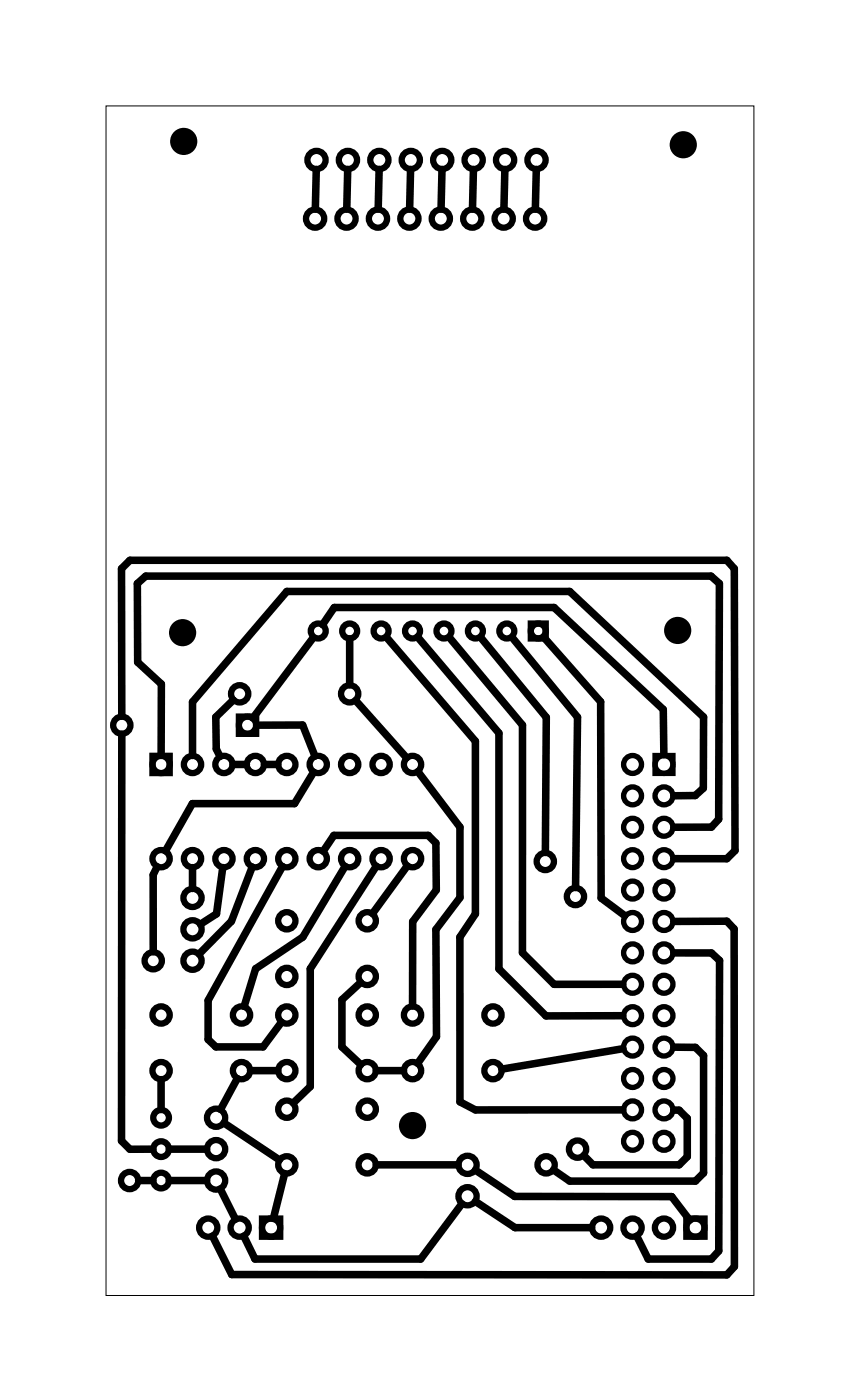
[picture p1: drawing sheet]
<svg xmlns="http://www.w3.org/2000/svg" width="69mm" height="113mm" viewBox="0 0 69 113" stroke-linecap="round" stroke-linejoin="round" font-family="sans-serif">
<path d="M8.6 8.6h52.3v96.2h-52.3z" fill="none" stroke="#000" stroke-width=".08"/>
<g fill="none" stroke="#000" stroke-width=".51">
<path d="M19.3 58h1.4v1.4h-1.4zM42.9 50.4h1.2v1.2h-1.2zM12.3 61.1h1.4v1.4h-1.4zM21.2 98.6h1.4v1.4h-1.4zM55.5 98.6h1.4v1.4h-1.4z"/>
<circle cx="25.5" cy="17.7" r=".74"/>
<circle cx="25.6" cy="12.9" r=".74"/>
<circle cx="28" cy="17.7" r=".74"/>
<circle cx="28.1" cy="12.9" r=".74"/>
<circle cx="30.5" cy="17.7" r=".74"/>
<circle cx="30.7" cy="12.9" r=".74"/>
<circle cx="33.1" cy="17.7" r=".74"/>
<circle cx="33.2" cy="12.9" r=".74"/>
<circle cx="35.6" cy="17.7" r=".74"/>
<circle cx="35.7" cy="12.9" r=".74"/>
<circle cx="38.2" cy="17.7" r=".74"/>
<circle cx="38.3" cy="12.9" r=".74"/>
<circle cx="40.7" cy="17.7" r=".74"/>
<circle cx="40.8" cy="12.9" r=".74"/>
<circle cx="43.2" cy="17.7" r=".74"/>
<circle cx="43.4" cy="12.9" r=".74"/>
<circle cx="9.8" cy="58.7" r=".7"/>
<circle cx="19.4" cy="56.1" r=".7"/>
<circle cx="20" cy="58.7" r=".7"/>
<circle cx="25.7" cy="51" r=".6"/>
<circle cx="28.3" cy="51" r=".6"/>
<circle cx="28.3" cy="56.1" r=".7"/>
<circle cx="30.8" cy="51" r=".6"/>
<circle cx="33.3" cy="51" r=".6"/>
<circle cx="35.9" cy="51" r=".6"/>
<circle cx="38.4" cy="51" r=".6"/>
<circle cx="41" cy="51" r=".6"/>
<circle cx="43.5" cy="51" r=".6"/>
<circle cx="12.4" cy="77.7" r=".7"/>
<circle cx="13" cy="69.5" r=".7"/>
<circle cx="13" cy="61.8" r=".7"/>
<circle cx="15.6" cy="77.7" r=".74"/>
<circle cx="15.6" cy="72.6" r=".74"/>
<circle cx="15.6" cy="75.2" r=".74"/>
<circle cx="15.6" cy="69.5" r=".7"/>
<circle cx="15.6" cy="61.8" r=".7"/>
<circle cx="18.1" cy="69.5" r=".7"/>
<circle cx="18.1" cy="61.8" r=".7"/>
<circle cx="20.6" cy="69.5" r=".7"/>
<circle cx="20.6" cy="61.8" r=".7"/>
<circle cx="23.2" cy="74.5" r=".7"/>
<circle cx="23.2" cy="79" r=".7"/>
<circle cx="23.2" cy="69.5" r=".7"/>
<circle cx="23.2" cy="61.8" r=".7"/>
<circle cx="25.7" cy="69.5" r=".7"/>
<circle cx="25.7" cy="61.8" r=".7"/>
<circle cx="28.3" cy="69.5" r=".7"/>
<circle cx="28.3" cy="61.8" r=".7"/>
<circle cx="29.7" cy="74.5" r=".7"/>
<circle cx="29.7" cy="79" r=".7"/>
<circle cx="30.8" cy="69.5" r=".7"/>
<circle cx="30.8" cy="61.8" r=".7"/>
<circle cx="33.3" cy="69.5" r=".7"/>
<circle cx="33.3" cy="61.8" r=".7"/>
<circle cx="44.1" cy="69.7" r=".7"/>
<circle cx="46.5" cy="72.5" r=".7"/>
<circle cx="10.5" cy="95.5" r=".7"/>
<circle cx="13" cy="90.4" r=".64"/>
<circle cx="13" cy="95.5" r=".64"/>
<circle cx="13" cy="93" r=".64"/>
<circle cx="13" cy="82.1" r=".7"/>
<circle cx="13" cy="86.6" r=".7"/>
<circle cx="16.8" cy="99.3" r=".74"/>
<circle cx="17.5" cy="95.5" r=".74"/>
<circle cx="17.5" cy="90.4" r=".74"/>
<circle cx="17.5" cy="93" r=".74"/>
<circle cx="19.4" cy="99.3" r=".74"/>
<circle cx="19.5" cy="82.1" r=".7"/>
<circle cx="19.5" cy="86.6" r=".7"/>
<circle cx="21.9" cy="99.3" r=".74"/>
<circle cx="23.2" cy="82.1" r=".7"/>
<circle cx="23.2" cy="89.7" r=".7"/>
<circle cx="23.2" cy="86.6" r=".7"/>
<circle cx="23.2" cy="94.2" r=".7"/>
<circle cx="29.7" cy="82.1" r=".7"/>
<circle cx="29.7" cy="89.7" r=".7"/>
<circle cx="29.7" cy="94.2" r=".7"/>
<circle cx="29.7" cy="86.6" r=".7"/>
<circle cx="33.3" cy="82.1" r=".7"/>
<circle cx="33.3" cy="86.6" r=".7"/>
<circle cx="37.8" cy="94.2" r=".74"/>
<circle cx="37.8" cy="96.8" r=".74"/>
<circle cx="39.8" cy="82.1" r=".7"/>
<circle cx="39.8" cy="86.6" r=".7"/>
<circle cx="44.1" cy="94.2" r=".7"/>
<circle cx="46.7" cy="93" r=".7"/>
<circle cx="48.6" cy="99.3" r=".74"/>
<circle cx="51.1" cy="99.3" r=".74"/>
<circle cx="53.7" cy="99.3" r=".74"/>
<circle cx="56.2" cy="99.3" r=".74"/>
</g>
<g fill="#000">
<circle cx="14.8" cy="11.4" r="1.1"/>
<circle cx="55.2" cy="11.7" r="1.1"/>
<circle cx="14.8" cy="51.2" r="1.1"/>
<circle cx="54.8" cy="51" r="1.1"/>
<circle cx="33.3" cy="91" r="1.1"/>
</g>
<g fill="none" stroke="#000" stroke-width=".43">
<path d="M52.9 61.1h1.5v1.5h-1.5z"/>
<circle cx="51.1" cy="79.6" r=".72"/>
<circle cx="51.1" cy="64.4" r=".72"/>
<circle cx="51.1" cy="66.9" r=".72"/>
<circle cx="51.1" cy="72" r=".72"/>
<circle cx="51.1" cy="69.5" r=".72"/>
<circle cx="51.1" cy="77.1" r=".72"/>
<circle cx="51.1" cy="74.5" r=".72"/>
<circle cx="51.1" cy="61.8" r=".72"/>
<circle cx="53.7" cy="79.6" r=".72"/>
<circle cx="53.7" cy="66.9" r=".72"/>
<circle cx="53.7" cy="64.4" r=".72"/>
<circle cx="53.7" cy="74.5" r=".72"/>
<circle cx="53.7" cy="77.1" r=".72"/>
<circle cx="53.7" cy="69.5" r=".72"/>
<circle cx="53.7" cy="72" r=".72"/>
<circle cx="53.7" cy="61.8" r=".72"/>
<circle cx="51.1" cy="87.2" r=".72"/>
<circle cx="51.1" cy="89.8" r=".72"/>
<circle cx="51.1" cy="82.2" r=".72"/>
<circle cx="51.1" cy="92.3" r=".72"/>
<circle cx="51.1" cy="84.7" r=".72"/>
<circle cx="53.7" cy="82.2" r=".72"/>
<circle cx="53.7" cy="87.2" r=".72"/>
<circle cx="53.7" cy="84.7" r=".72"/>
<circle cx="53.7" cy="89.8" r=".72"/>
<circle cx="53.7" cy="92.3" r=".72"/>
</g>
<g fill="none" stroke="#000" stroke-width=".61">
<path d="M25.6 13.7l-.1 3.2M28.1 13.7l-.1 3.2M30.6 13.7v3.2M33.2 13.7l-.1 3.2M35.7 13.7l-.1 3.2M38.3 13.7l-.1 3.2M40.8 13.7l-.1 3.2M43.3 13.7v3.2M9.8 57.9v-11.9l.7-.7h48.2l.6 .7 .1 22.8-.7 .7h-4.3M9.8 59.4v32.9l.7 .7h1.9M18.8 56.6l-1.4 1.4 .1 2.6 .3 .6M20.7 58.7l3.8-.1 1 2.6"/>
<path d="M25.3 51.7l-4.9 6.4M26.1 50.5l.9-1.4h17.8l8.8 8.3v3.6M28.3 51.7v3.7M28.7 56.7l4.2 4.6M31.3 51.6l7.1 8.4v13.9l-1.2 1.9v13.3l1.2 .7h11.9M33.7 51.5l6.6 7.8v19.1l3.8 3.8h6.2M36.4 51.6l5.8 7v18.5l2.6 2.5h5.5M38.9 51.6l5.2 6.4v11M41.4 51.6l5.3 6.4-.2 13.8M44 51.6l4.5 5.2 .1 15.8 1.9 1.5M12.7 70.1l-.3 .7v6.2M13 61.1v-5.8l-1.9-1.7v-6.4l.7-.6h45.7l.6 .6v19.1l-.6 .6h-3.1"/>
<path d="M15.6 61.1v-4.3l7.6-9h22.8l10.9 10.2-.1 5.8-.6 .5-1.8 .1M15.6 70.2v1.7M18 70.2l-.5 3.7-1.3 .9M18.8 61.8h1.1M20.4 70.1l-1.7 4.4-2.6 2.7M21.4 61.8h1.1M22.8 70.1l-6 10.8v3.2l.6 .6h3.9l1.4-2M25.3 62.5l-1.5 2.5h-8.3l-2.1 3.8M26.1 68.9l.9-1.3h7.6l.6 .6 .1 3.8-1.9 2.5-.1 6.9M27.9 70.1l-3.4 5.7-3.8 2.6-1 3M29.1 79.5l-1.5 1.4v3.8l1.5 1.4M30.4 70.1l-5.3 8.3v9.5l-1.4 1.3"/>
<path d="M32.9 70l-2.8 3.9M33.8 62.4l3.4 4.5v5.7l-2 2.6 .1 8.7-1.5 2.1M54.4 74.5h4.3l.6 .6v27.4l-.6 .6h-40l-1.5-3.1M54.4 77.1h3.1l.6 .6v23.5l-.6 .6h-5.1l-.9-1.8M11.2 95.5h1.2M13 87.3v2.4M13.7 95.5h3M13.7 93h3M17.8 96.2l1.2 2.4M18.1 90.8l4.5 3M19.2 87.2l-1.4 2.5M20.2 86.6h2.3"/>
<path d="M23 94.9l-.9 3.7M30.4 94.2h6.6M30.4 86.6h2.2M37.3 97.4l-3.3 4.4h-13.4l-.9-1.8M38.4 94.6l3.2 2.2h12.7l1.4 1.9M38.4 97.2l3.2 2.1h6.2M50.3 84.8l-9.7 1.7M54.4 89.8h.5l.6 .7v3.1l-.6 .6h-7l-.7-.7M54.4 84.7h1.8l.7 .7v9.5l-.7 .6h-10.2l-1.3-.9"/>
</g>
</svg>
